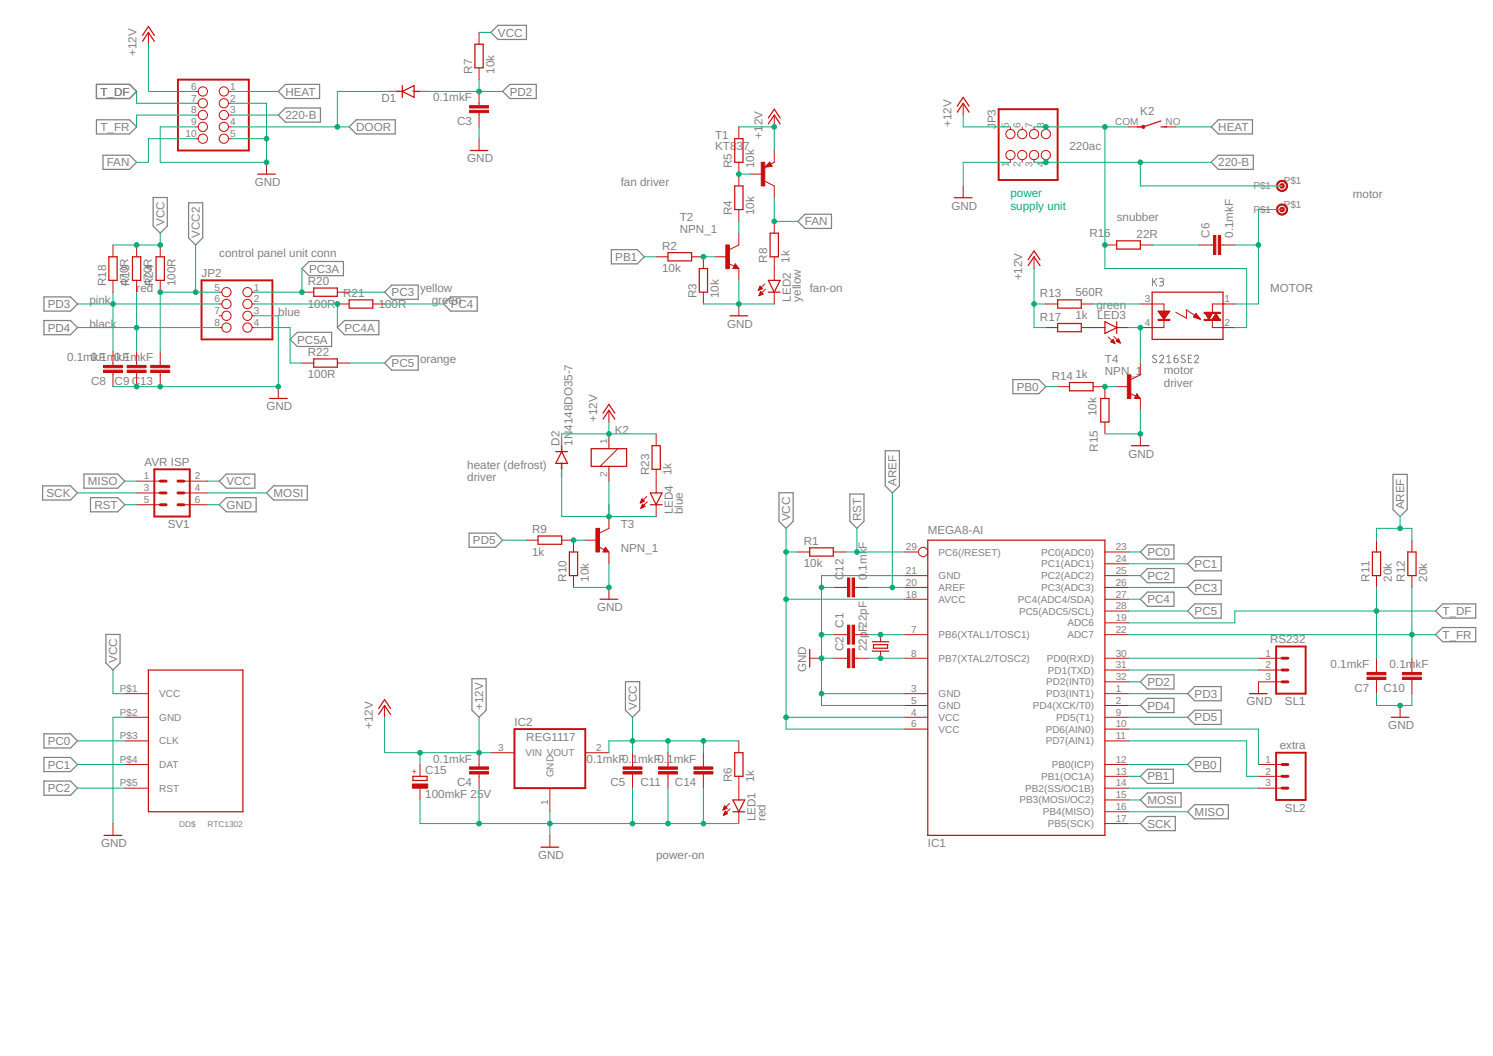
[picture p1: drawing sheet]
<svg xmlns="http://www.w3.org/2000/svg" width="594mm" height="420mm" viewBox="0 0 594 420" stroke-linecap="round" stroke-linejoin="round" font-family="sans-serif">
<defs><g id="words">
<g font-size="4.6" fill="#808080">
<text x="198.1" y="14.5">VCC</text>
<text x="54.4" y="22.3" transform="rotate(-90 54.4 22.3)">+12V</text>
<text x="187.8" y="29.3" transform="rotate(-90 187.8 29.3)">R7</text>
<text x="196.7" y="29.3" transform="rotate(-90 196.7 29.3)">10k</text>
<text x="40" y="38">T_DF</text>
<text x="113.6" y="38">HEAT</text>
<text x="151.8" y="40.6">D1</text>
<text x="172.3" y="40.4">0.1mkF</text>
<text x="202.8" y="38">PD2</text>
<text x="113.6" y="47.4">220-B</text>
<text x="453.7" y="45.8">K2</text>
<text x="40" y="52.1">T_FR</text>
<text x="141.7" y="52.1">DOOR</text>
<text x="181.9" y="49.8">C3</text>
<text x="303.4" y="49.9" transform="rotate(-90 303.4 49.9)">2V</text>
<text x="378.6" y="50.5" transform="rotate(-90 378.6 50.5)">+12V</text>
<text x="396.2" y="51.4" transform="rotate(-90 396.2 51.4)">J</text>
<text x="396.2" y="49.1" transform="rotate(-90 396.2 49.1)">P3</text>
<text x="484.8" y="52.1">HEAT</text>
<text x="284.6" y="59.9">KT8</text>
<text x="284.6" y="55.2">T1</text>
<text x="293.1" y="59.9">3</text>
<text x="295.7" y="59.9">7</text>
<text x="303.4" y="55.2" transform="rotate(-90 303.4 55.2)">+1</text>
<text x="425.6" y="59.9">220ac</text>
<text x="185.9" y="64.6">GND</text>
<text x="42.5" y="66.2">FAN</text>
<text x="291.2" y="66.9" transform="rotate(-90 291.2 66.9)">R5</text>
<text x="300.1" y="66.9" transform="rotate(-90 300.1 66.9)">10k</text>
<text x="484.8" y="66.2">220-B</text>
<text x="101.3" y="74">GND</text>
<text x="247" y="74">fan driver</text>
<text x="378.6" y="83.4">GND</text>
<text x="538.3" y="78.7">motor</text>
<text x="65.4" y="89.9" transform="rotate(-90 65.4 89.9)">VCC</text>
<text x="270.5" y="88.1">T2</text>
<text x="291.2" y="85.7" transform="rotate(-90 291.2 85.7)">R4</text>
<text x="300.1" y="85.7" transform="rotate(-90 300.1 85.7)">10k</text>
<text x="320.3" y="89.7">FAN</text>
<text x="444.3" y="88.1">snubber</text>
<text x="79.5" y="94.6" transform="rotate(-90 79.5 94.6)">VCC2</text>
<text x="270.5" y="92.8">NPN_1</text>
<text x="433.5" y="94.1">R16</text>
<text x="452.3" y="94.6">22R</text>
<text x="481.2" y="94.6" transform="rotate(-90 481.2 94.6)">C6</text>
<text x="490.6" y="94.6" transform="rotate(-90 490.6 94.6)">0.1mkF</text>
<text x="263.4" y="99.4">R2</text>
<text x="87.2" y="102.2">control panel unit conn</text>
<text x="244.8" y="103.8">PB1</text>
<text x="305.3" y="104.5" transform="rotate(-90 305.3 104.5)">R8</text>
<text x="314.2" y="104.5" transform="rotate(-90 314.2 104.5)">1k</text>
<text x="42.2" y="113.9" transform="rotate(-90 42.2 113.9)">R18</text>
<text x="51.1" y="113.9" transform="rotate(-90 51.1 113.9)">470R</text>
<text x="51.6" y="113.9" transform="rotate(-90 51.6 113.9)">R19</text>
<text x="60.5" y="113.9" transform="rotate(-90 60.5 113.9)">470R</text>
<text x="61" y="113.9" transform="rotate(-90 61 113.9)">R24</text>
<text x="69.9" y="113.9" transform="rotate(-90 69.9 113.9)">100R</text>
<text x="80.2" y="110.4">JP2</text>
<text x="122.5" y="113.5">R20</text>
<text x="123" y="108.5">PC3A</text>
<text x="263.4" y="108.3">10k</text>
<text x="406.8" y="111.6" transform="rotate(-90 406.8 111.6)">+12V</text>
<text x="54.4" y="116.3">red</text>
<text x="136.6" y="118.2">R21</text>
<text x="155.8" y="117.9">PC3</text>
<text x="167.1" y="116.3">yellow</text>
<text x="277.1" y="118.6" transform="rotate(-90 277.1 118.6)">R3</text>
<text x="286" y="118.6" transform="rotate(-90 286 118.6)">10k</text>
<text x="322.2" y="116.3">fan-on</text>
<text x="413.8" y="118.2">R13</text>
<text x="427.9" y="117.7">560R</text>
<text x="505.4" y="116.3">MOTOR</text>
<text x="19" y="122.6">PD3</text>
<text x="35.6" y="121">pink</text>
<text x="110.7" y="125.7">blue</text>
<text x="122.5" y="122.4">100R</text>
<text x="150.7" y="122.4">100R</text>
<text x="171.8" y="121">green</text>
<text x="179.3" y="122.6">PC4</text>
<text x="314.7" y="120" transform="rotate(-90 314.7 120)">LED2</text>
<text x="318.7" y="120" transform="rotate(-90 318.7 120)">yellow</text>
<text x="436.3" y="123.1">green</text>
<text x="19" y="132">PD4</text>
<text x="35.6" y="130.4">black</text>
<text x="137.1" y="132">PC4A</text>
<text x="289.3" y="130.4">GND</text>
<text x="413.8" y="127.6">R17</text>
<text x="427.9" y="127.1">1k</text>
<text x="436.5" y="127.1">LED3</text>
<text x="118.3" y="136.7">PC5A</text>
<text x="26.7" y="143.7">0.1m0k.F</text>
<text x="39.9" y="143.7">1m0k.F</text>
<text x="49.3" y="143.7">1mkF</text>
<text x="122.5" y="141.7">R22</text>
<text x="155.8" y="146.1">PC5</text>
<text x="167.1" y="144.4">orange</text>
<text x="439.6" y="149.1">NPN</text>
<text x="439.6" y="144.4">T4</text>
<text x="449.4" y="149.1">_1</text>
<text x="463.1" y="148.9">motor</text>
<text x="36.2" y="153.1">C8</text>
<text x="45.6" y="153.1">C9 C</text>
<text x="55.8" y="153.1">13</text>
<text x="122.5" y="150.6">100R</text>
<text x="404.6" y="155.5">PB0</text>
<text x="418.5" y="151.1">R14</text>
<text x="427.9" y="150.6">1k</text>
<text x="463.1" y="153.8">driver</text>
<text x="106" y="163.2">GND</text>
<text x="237.6" y="167.9" transform="rotate(-90 237.6 167.9)">+12V</text>
<text x="436.4" y="165.6" transform="rotate(-90 436.4 165.6)">10k</text>
<text x="227.8" y="171.4" transform="rotate(-90 227.8 171.4)">4148DO35-7</text>
<text x="244.7" y="172.6">K2</text>
<text x="222.6" y="177.3" transform="rotate(-90 222.6 177.3)">D2</text>
<text x="227.8" y="177.3" transform="rotate(-90 227.8 177.3)">1N</text>
<text x="436.9" y="179.7" transform="rotate(-90 436.9 179.7)">R15</text>
<text x="57.5" y="185.3">AVR ISP</text>
<text x="449" y="182">GND</text>
<text x="185.9" y="186.5">heater (defrost)</text>
<text x="185.9" y="191.4">driver</text>
<text x="258.3" y="189.1" transform="rotate(-90 258.3 189.1)">R23</text>
<text x="267.2" y="189.1" transform="rotate(-90 267.2 189.1)">1k</text>
<text x="18.5" y="197.8">SCK</text>
<text x="35" y="193.1">MISO</text>
<text x="90.1" y="193.1">VCC</text>
<text x="108.9" y="197.8">MOSI</text>
<text x="356.7" y="193.3" transform="rotate(-90 356.7 193.3)">AREF</text>
<text x="37.6" y="202.5">RST</text>
<text x="90.1" y="202.5">GND</text>
<text x="558.8" y="202.7" transform="rotate(-90 558.8 202.7)">AREF</text>
<text x="267.7" y="204.6" transform="rotate(-90 267.7 204.6)">LED4</text>
<text x="271.7" y="204.6" transform="rotate(-90 271.7 204.6)">blue</text>
<text x="314.4" y="207.4" transform="rotate(-90 314.4 207.4)">VCC</text>
<text x="342.6" y="207.4" transform="rotate(-90 342.6 207.4)">RST</text>
<text x="66.7" y="210.2">SV1</text>
<text x="211.8" y="212.1">R9</text>
<text x="247" y="210.2">T3</text>
<text x="369.2" y="212.6">MEGA8-AI</text>
<text x="188.2" y="216.6">PD5</text>
<text x="211.8" y="221">1k</text>
<text x="247" y="219.6">NPN_1</text>
<text x="319.8" y="216.8">R1</text>
<text x="345" y="218.3" transform="rotate(-90 345 218.3)">F</text>
<text x="456.6" y="221.3">PC0</text>
<text x="319.8" y="225.7">10k</text>
<text x="475.4" y="226">PC1</text>
<text x="225.4" y="231.4" transform="rotate(-90 225.4 231.4)">R10</text>
<text x="234.3" y="231.4" transform="rotate(-90 234.3 231.4)">10k</text>
<text x="335.6" y="230.9" transform="rotate(-90 335.6 230.9)">C12</text>
<text x="345" y="230.9" transform="rotate(-90 345 230.9)">0</text>
<text x="345" y="228.3" transform="rotate(-90 345 228.3)">.1mk</text>
<text x="456.6" y="230.7">PC2</text>
<text x="544.9" y="231.4" transform="rotate(-90 544.9 231.4)">R11</text>
<text x="553.8" y="231.4" transform="rotate(-90 553.8 231.4)">20k</text>
<text x="559" y="231.4" transform="rotate(-90 559 231.4)">R12</text>
<text x="567.9" y="231.4" transform="rotate(-90 567.9 231.4)">20k</text>
<text x="475.4" y="235.4">PC3</text>
<text x="237.6" y="243.1">GND</text>
<text x="456.6" y="240.1">PC4</text>
<text x="475.4" y="244.8">PC5</text>
<text x="574" y="244.8">T_DF</text>
<text x="335.6" y="249.7" transform="rotate(-90 335.6 249.7)">C1</text>
<text x="345" y="251.4" transform="rotate(-90 345 251.4)">F22pF</text>
<text x="505.3" y="255.8">RS232</text>
<text x="574" y="254.2">T_FR</text>
<text x="46.6" y="263.8" transform="rotate(-90 46.6 263.8)">VCC</text>
<text x="335.6" y="259.1" transform="rotate(-90 335.6 259.1)">C2</text>
<text x="345" y="259.1" transform="rotate(-90 345 259.1)">22p</text>
<text x="320.8" y="267.5" transform="rotate(-90 320.8 267.5)">GND</text>
<text x="529.4" y="265.9">0.1mkF</text>
<text x="552.9" y="265.9">0.1mkF</text>
<text x="456.6" y="272.9">PD2</text>
<text x="539" y="275.3">C7</text>
<text x="550.5" y="275.3">C10</text>
<text x="475.4" y="277.6">PD3</text>
<text x="496" y="280.7">GND</text>
<text x="511.3" y="280.7">SL1</text>
<text x="192.3" y="282.6" transform="rotate(-90 192.3 282.6)">+12V</text>
<text x="253.3" y="282.6" transform="rotate(-90 253.3 282.6)">VCC</text>
<text x="456.6" y="282.3">PD4</text>
<text x="475.4" y="287">PD5</text>
<text x="148.3" y="290.1" transform="rotate(-90 148.3 290.1)">+12V</text>
<text x="204.7" y="288.9">IC2</text>
<text x="552.4" y="290.1">GND</text>
<text x="19" y="296.4">PC0</text>
<text x="209.4" y="294.8">REG1117</text>
<text x="509.2" y="298.1">extra</text>
<text x="19" y="305.8">PC1</text>
<text x="172.3" y="303.5">0.1mkF</text>
<text x="233.4" y="303.5">0.1mkF0.1mkF0.1mkF</text>
<text x="475.4" y="305.8">PB0</text>
<text x="169.2" y="308">C15</text>
<text x="291.2" y="311.2" transform="rotate(-90 291.2 311.2)">R6</text>
<text x="300.1" y="311.2" transform="rotate(-90 300.1 311.2)">1k</text>
<text x="456.6" y="310.5">PB1</text>
<text x="19" y="315.2">PC2</text>
<text x="169.2" y="317.4">100mkF 25V</text>
<text x="181.9" y="312.9">C4</text>
<text x="243" y="312.9">C5</text>
<text x="254.8" y="312.9">C11</text>
<text x="268.6" y="312.9">C14</text>
<text x="456.6" y="319.9">MOSI</text>
<text x="511.3" y="323">SL2</text>
<text x="300.6" y="326.7" transform="rotate(-90 300.6 326.7)">LED1</text>
<text x="304.6" y="326.7" transform="rotate(-90 304.6 326.7)">red</text>
<text x="456.6" y="329.3">SCK</text>
<text x="475.4" y="324.6">MISO</text>
<text x="40.3" y="337.1">GND</text>
<text x="214.1" y="341.8">GND</text>
<text x="261.1" y="341.8">power-on</text>
<text x="369.2" y="337.1">IC1</text>
</g>
<g font-size="4.6" fill="#0dab76">
<text x="402.1" y="78.4">power</text>
<text x="402.1" y="83.4">supply unit</text>
</g>
<g font-size="4" fill="#808080">
<text x="76" y="35.7">6</text>
<text x="91.6" y="35.7">1</text>
<text x="76" y="40.4">7</text>
<text x="91.6" y="40.4">2</text>
<text x="76" y="45.1">8</text>
<text x="91.6" y="45.1">3</text>
<text x="76" y="49.8">9</text>
<text x="91.6" y="49.8">4</text>
<text x="401.4" y="50.9" transform="rotate(-90 401.4 50.9)">5</text>
<text x="406.1" y="50.9" transform="rotate(-90 406.1 50.9)">6</text>
<text x="410.8" y="50.9" transform="rotate(-90 410.8 50.9)">7</text>
<text x="415.5" y="50.9" transform="rotate(-90 415.5 50.9)">8</text>
<text x="443.8" y="49.8">COM</text>
<text x="463.8" y="49.8">NO</text>
<text x="73.8" y="54.5">10</text>
<text x="91.6" y="54.5">5</text>
<text x="401.4" y="66.4" transform="rotate(-90 401.4 66.4)">1</text>
<text x="406.1" y="66.4" transform="rotate(-90 406.1 66.4)">2</text>
<text x="410.8" y="66.4" transform="rotate(-90 410.8 66.4)">3</text>
<text x="415.5" y="66.4" transform="rotate(-90 415.5 66.4)">4</text>
<text x="498.7" y="75.4">P$1</text>
<text x="510.8" y="73.3">P$1</text>
<text x="510.8" y="82.7">P$1</text>
<text x="498.7" y="84.8">P</text>
<text x="501.4" y="84.8">$1</text>
<text x="85.4" y="115.6">5</text>
<text x="101" y="115.6">1</text>
<text x="85.4" y="120.3">6</text>
<text x="85.4" y="125">7</text>
<text x="101" y="120.3">2</text>
<text x="101" y="125">3</text>
<text x="455.6" y="120.3">3</text>
<text x="487.3" y="120.3">1</text>
<text x="85.4" y="129.7">8</text>
<text x="101" y="129.7">4</text>
<text x="455.6" y="129.7">4</text>
<text x="487.3" y="129.7">2</text>
<text x="241.6" y="176.7" transform="rotate(-90 241.6 176.7)">1</text>
<text x="57.2" y="190.8">1</text>
<text x="77.5" y="190.8">2</text>
<text x="241.6" y="189.6" transform="rotate(-90 241.6 189.6)">2</text>
<text x="57.2" y="195.5">3</text>
<text x="77.5" y="195.5">4</text>
<text x="57.2" y="200.2">5</text>
<text x="77.5" y="200.2">6</text>
<text x="360.4" y="219">29</text>
<text x="373.5" y="221">PC6(/RESET)</text>
<text x="414.3" y="221">PC0(ADC0)</text>
<text x="444" y="219">23</text>
<text x="414.3" y="225.7">PC1(ADC1)</text>
<text x="444" y="223.7">24</text>
<text x="360.4" y="228.4">21</text>
<text x="360.4" y="233.1">20</text>
<text x="373.5" y="230.4">GND</text>
<text x="414.3" y="230.4">PC2(ADC2)</text>
<text x="444" y="233.1">26</text>
<text x="444" y="228.4">25</text>
<text x="360.4" y="237.8">18</text>
<text x="373.5" y="235.1">AREF</text>
<text x="373.5" y="239.8">AVCC</text>
<text x="405" y="239.8">PC4(ADC4/SDA)</text>
<text x="414.3" y="235.1">PC3(ADC3)</text>
<text x="444" y="237.8">27</text>
<text x="405.5" y="244.5">PC5(ADC5/SCL)</text>
<text x="444" y="242.5">28</text>
<text x="362.6" y="251.9">7</text>
<text x="424.7" y="249.2">ADC6</text>
<text x="444" y="251.9">22</text>
<text x="444" y="247.2">19</text>
<text x="373.5" y="253.9">PB6(XTAL1/TOSC1)</text>
<text x="424.7" y="253.9">ADC7</text>
<text x="362.6" y="261.2">8</text>
<text x="373.5" y="263.3">PB7(XTAL2/TOSC2)</text>
<text x="416.5" y="263.3">PD0(RXD)</text>
<text x="444" y="261.2">30</text>
<text x="503.6" y="261.2">1</text>
<text x="417" y="268">PD1(TXD)</text>
<text x="444" y="265.9">31</text>
<text x="503.6" y="265.9">2</text>
<text x="47.7" y="275.3">P$1</text>
<text x="362.6" y="275.3">3</text>
<text x="416.3" y="272.7">PD2(INT0)</text>
<text x="444" y="275.3">1</text>
<text x="444" y="270.6">32</text>
<text x="503.6" y="270.6">3</text>
<text x="63.4" y="277.4">VCC</text>
<text x="362.6" y="280">5</text>
<text x="373.5" y="277.4">GND</text>
<text x="416.3" y="277.4">PD3(INT1)</text>
<text x="444" y="280">2</text>
<text x="47.7" y="284.7">P$2</text>
<text x="63.4" y="286.8">GND</text>
<text x="362.6" y="284.7">4</text>
<text x="373.5" y="282.1">GND</text>
<text x="373.5" y="286.8">VCC</text>
<text x="411" y="282.1">PD4(XCK/T0)</text>
<text x="420.3" y="286.8">PD5(T1)</text>
<text x="444" y="284.7">9</text>
<text x="362.6" y="289.4">6</text>
<text x="373.5" y="291.5">VCC</text>
<text x="416.1" y="291.5">PD6(AIN0)</text>
<text x="444" y="289.4">10</text>
<text x="47.7" y="294.1">P$3</text>
<text x="63.4" y="296.2">CLK</text>
<text x="198.2" y="298.8">3</text>
<text x="237.2" y="298.8">2</text>
<text x="416.1" y="296.2">PD7(AIN1)</text>
<text x="444" y="294.1">11</text>
<text x="47.7" y="303.5">P$4</text>
<text x="63.4" y="305.6">DAT</text>
<text x="209" y="300.9">VIN VOUT</text>
<text x="418.5" y="305.6">PB0(ICP)</text>
<text x="444" y="303.5">12</text>
<text x="503.6" y="303.5">1</text>
<text x="220.2" y="309.3" transform="rotate(-90 220.2 309.3)">GND</text>
<text x="414.3" y="310.3">PB1(OC1A)</text>
<text x="444" y="308.2">13</text>
<text x="503.6" y="308.2">2</text>
<text x="47.7" y="312.9">P$5</text>
<text x="63.4" y="315">RST</text>
<text x="407.9" y="315">PB2(SS/OC1B)</text>
<text x="444" y="317.6">15</text>
<text x="444" y="312.9">14</text>
<text x="503.6" y="312.9">3</text>
<text x="218.2" y="320.1" transform="rotate(-90 218.2 320.1)">1</text>
<text x="405.7" y="319.7">PB3(MOSI/OC2)</text>
<text x="444" y="322.3">16</text>
<text x="415" y="324.4">PB4(MISO)</text>
<text x="417" y="329.1">PB5(SCK)</text>
<text x="444" y="327">17</text>
</g>
<text font-size="3.3" fill="#c90d0c" x="166" y="308.1" transform="rotate(-90 166 308.1)">+</text>
<g font-size="3.3" fill="#808080">
<text x="71.2" y="328.9">DD$</text>
<text x="82.6" y="328.9">RTC1302</text>
</g>
<g font-size="1.1" fill="#ffba08">
<text x="154.6" y="36.8">SpiceOrder</text>
<text x="160.3" y="36.8">2</text>
<text x="164" y="36.8">SpiceOrder 1</text>
<text x="223.9" y="184.2" transform="rotate(-90 223.9 184.2)">1</text>
<text x="223.9" y="180.4" transform="rotate(-90 223.9 180.4)">SpiceOrder 2</text>
<text x="223.9" y="189.8" transform="rotate(-90 223.9 189.8)">SpiceOrder</text>
</g>
</g></defs>
<g fill="none" stroke="#808080" stroke-width=".4">
<path d="M458.6 110.8v3M459.3 111.9l.9 1.9M460.2 110.8l-1.6 1.8M461.3 110.8h1a.67 .67 0 0 1 .7 .6 .67 .67 0 0 1-.7 .7h-.6M462.2 112.1a.84 .84 0 0 1 .8 .8 .84 .84 0 0 1-.8 .9h-.9M460.1 141.5a.75 .75 0 0 0-1.2-.1 .75 .75 0 0 0 .1 1.2l.9 .4a.82 .82 0 0 1-.1 1.3 .82 .82 0 0 1-1.2-.4M461.4 142a.83 .83 0 0 1 1.1-.7 .83 .83 0 0 1 .3 1.3l-1.4 1.7h1.6M464.3 144.3h1.6M464.3 142l.8-.7v3M467.2 142.6h1a.83 .83 0 0 1 .6 1 .83 .83 0 0 1-.8 .7 .83 .83 0 0 1-.8-.8zM468.5 141.3l-1.1 .5-.2 .8M471.5 141.5a.76 .76 0 0 0-1.2-.1 .76 .76 0 0 0 .1 1.2l.9 .4a.82 .82 0 0 1-.1 1.3 .82 .82 0 0 1-1.2-.4"/>
<path d="M472.9 142.6h1M474.2 141.3h-1.3v3h1.3M475.3 142a.82 .82 0 0 1 1.1-.7 .82 .82 0 0 1 .3 1.3l-1.4 1.7h1.6"/>
</g>
<g fill="none" stroke="#808080" stroke-width=".49">
<path d="M195.3 12.9l2.8-2.8h11.4v5.6h-11.4zM38.4 33.6h13.1l2.9 2.8-2.9 2.8h-13.1zM113.6 33.6h13.6v5.6h-13.6l-2.9-2.8zM200 36.4l2.8-2.8h10.6v5.6h-10.6zM38.4 47.7h13.1l2.9 2.8-2.9 2.8h-13.1zM110.7 45.8l2.9-2.8h13.9v5.6h-13.9zM138.9 50.5l2.9-2.8h15.5v5.6h-15.5zM484.8 47.7h13.6v5.6h-13.6l-2.9-2.8zM41 61.8h10.5l2.9 2.8-2.9 2.8h-10.5zM60.9 78.6h5.7v11.3l-2.8 2.9-2.9-2.9zM484.8 61.8h13.9v5.6h-13.9l-2.9-2.8zM75 80.7h5.7v13.9l-2.8 2.9-2.9-2.9z"/>
<path d="M243.3 99.3h10.3l2.8 2.9-2.8 2.8h-10.3zM320.3 85.2h10.6v5.7h-10.6l-2.8-2.8zM17.5 118.1h10.5l2.9 2.8-2.9 2.9h-10.5zM120.1 106.8l2.9-2.8h13.7v5.7h-13.7zM153 116.2l2.9-2.8h10.5v5.7h-10.5zM179.3 118.1h10.6v5.7h-10.6l-2.8-2.9zM17.5 127.5h10.5l2.9 2.8-2.9 2.9h-10.5zM115.4 135l2.9-2.8h13.7v5.7h-13.7zM134.2 130.3l2.9-2.8h13.6v5.7h-13.6zM155.9 141.6h10.5v5.7h-10.5l-2.9-2.9zM403 151h10.3l2.9 2.8-2.9 2.9h-10.3zM352.3 179.3h5.6v14l-2.8 2.8-2.8-2.8z"/>
<path d="M17 193.3h11l2.9 2.8-2.9 2.8h-11zM33.4 188.6h13.4l2.9 2.8-2.9 2.8h-13.4zM36 198h10.8l2.9 2.8-2.9 2.8h-10.8zM87.2 191.4l2.9-2.8h11.3v5.6h-11.3zM108.9 193.3h13.4v5.6h-13.4l-2.9-2.8zM310 196h5.6v11.4l-2.8 2.8-2.8-2.8zM338.2 196.6h5.6v10.8l-2.8 2.8-2.8-2.8zM554.3 188.7h5.6v14l-2.8 2.8-2.8-2.8zM87.2 200.8l2.9-2.8h11.8v5.6h-11.8zM186.6 212.1h10.6l2.8 2.8-2.8 2.8h-10.6zM453.7 219.6l2.9-2.8h10.5v5.6h-10.5zM453.7 229l2.9-2.8h10.5v5.6h-10.5z"/>
<path d="M456.6 235.6h10.5v5.6h-10.5l-2.9-2.8zM472.5 224.3l2.9-2.8h10.5v5.6h-10.5zM475.4 230.9h10.5v5.6h-10.5l-2.9-2.8zM42.1 252.4h5.7v11.4l-2.8 2.8-2.9-2.8zM475.4 240.3h10.5v5.6h-10.5l-2.9-2.8zM571.2 252.5l2.8-2.8h13.2v5.6h-13.2zM574 240.3h13.2v5.6h-13.2l-2.8-2.8zM187.8 270h5.6v12.6l-2.8 2.8-2.8-2.8zM248.9 271.2h5.6v11.4l-2.8 2.8-2.8-2.8zM453.7 271.3l2.9-2.8h10.5v5.6h-10.5zM472.5 276l2.9-2.8h10.5v5.6h-10.5zM17.5 292h10.5l2.9 2.8-2.9 2.8h-10.5z"/>
<path d="M453.7 280.7l2.9-2.8h10.5v5.6h-10.5zM472.5 285.4l2.9-2.8h10.5v5.6h-10.5zM17.5 301.4h10.5l2.9 2.8-2.9 2.8h-10.5zM17.5 310.8h10.5l2.9 2.8-2.9 2.8h-10.5zM453.7 308.9l2.9-2.8h10.3v5.6h-10.3zM453.7 318.3l2.9-2.8h13.4v5.6h-13.4zM472.5 304.2l2.9-2.8h10.3v5.6h-10.3zM453.7 327.7l2.9-2.8h11.1v5.6h-11.1zM472.5 323l2.9-2.8h13.4v5.6h-13.4z"/>
</g>
<path d="M70.8 31.7h28.2v28.2h-28.2zM397.4 43.4h23.5v28.2h-23.5zM80.2 111.5h28.2v23.5h-28.2zM61.4 186.7h14.1v18.8h-14.1zM507.8 257.2h11.7v18.8h-11.7zM204.7 290.1h28.2v23.5h-28.2zM507.8 299.5h11.7v18.8h-11.7z" fill="none" stroke="#c90d0c" stroke-width=".76"/>
<g fill="none" stroke="#c90d0c" stroke-width=".4">
<path d="M59.1 12.9v4.7M190.6 12.9v4.7M77.9 36.4h1M90.9 36.4h1M190.6 27v4.7M190.6 36.4v5.6M77.9 41.1h1M77.9 45.8h1M77.9 50.5h1M77.9 55.2h1M90.9 41.1h1M90.9 45.8h1"/>
<path d="M90.9 50.5h1M90.9 55.2h1M190.6 44.9v5.6M190.6 55.2v4.7M294 50.5v4.7M308.1 59.9v4.7l-1.4 .7M308.1 45.8v4.7M383.3 41.1v4.7M402.1 50.5v1M406.8 50.5v1M411.5 50.5v1M416.2 50.5v1"/>
<path d="M449.1 50.5h4.6M463.1 50.5h4.7M106 64.6v4.7M294 64.6v9.4M298.7 69.3h4.7M304.3 72.1l3.8 1.9v4.7M306.3 64.5l1 1.7-3 .3zM383.3 74v4.7M402.1 63.5v1.1M406.8 63.5v1.1M411.5 63.5v1.1M416.2 63.5v1.1"/>
<path d="M45 97.5v4.7M54.4 97.5v4.7M63.8 97.5v4.7M294 92.8v4.7l-3.8 1.8M294 83.4v4.7M308.1 88.1v4.7M439.7 97.5h4.7M453.7 97.5h4.7M477.2 97.5h5.7M485.7 97.5h5.6M45 111.5v4.7M54.4 111.5v4.7"/>
<path d="M63.8 111.5v4.7M87.2 116.2h1.1M100.3 116.2h1M120.1 116.2h4.7M134.2 116.2h4.7M261.1 102.2h4.7M275.2 102.2h4.7v4.6M279.9 116.2v4.7M284.6 102.2h4.7M289.9 104.8l2.2 1.1M292.6 105l1.4 1.8h-2.4zM294 106.8v4.7"/>
<path d="M301.8 115.4h.2M301.9 115.2h.7M302 114.9h1.2M302.1 117.4h.4M302.1 114.7h1.1M302.2 117.2h.9M302.2 114.4h.8M302.3 116.9h1.3M302.3 114.2h.4M302.4 116.7h.9M302.4 113.9h.1M302.5 113.9l-.8 1.6"/>
<path d="M302.5 113.9l.9 1-1.7 .6M302.5 116.4h.6M302.6 116.2h.3M303.6 117l-.9-1-.7 1.7M303.6 117l-1.6 .7M304.3 113l-2.6 2.5M304.6 115.1l-2.6 2.6M308.1 102.2v9.3M308.1 116.2v4.7M411.5 102.2v4.6M45 139.7v5.7M54.4 139.7v5.7"/>
<path d="M63.8 139.7v5.7M87.2 120.9h1.1M87.2 125.6h1.1M87.2 130.3h1.1M100.3 120.9h1M100.3 125.6h1M100.3 130.3h1M134.2 120.9h4.7M148.3 120.9h4.7M294 120.9v4.7M416.2 120.9h4.7M416.2 130.3h4.7"/>
<path d="M430.3 120.9h4.7M430.3 130.3h9.4M441 134.1l2.6 2.6M442 136h1.3M442.3 135.7h.9M442.5 136.2h.9M442.5 135.4h.6M442.8 135.2h.2M442.9 135l.7 1.7-1.6-.7zM443.1 136.4h.4M443.2 133.9l2.5 2.6M444.2 135.7h1.2"/>
<path d="M444.4 130.3h4.7M444.4 135.4h.9M444.6 136h.9M444.7 135.2h.5M444.9 135h.2M445.1 134.8l.6 1.7-1.6-.7zM445.2 136.2h.4M445.7 136.4h.1M453.7 120.9h9.4v9.4h-9.4M460.8 123.8h4.7l-2.4 3.3zM460.9 124h4.5M461.1 124.2h4.1"/>
<path d="M461.3 124.4h3.7M461.5 124.7h3.3M461.6 124.9h3.1M461.8 125.2h2.7M462 125.4h2.3M462.2 125.7h1.9M462.3 125.9h1.7M462.5 126.2h1.3M462.7 126.4h.9M462.9 126.7h.5M463.1 126.9h.1M467.8 124.2l4.3 2.4v-3.3l3.5 2.3"/>
<path d="M475 125.9h1.8M475.1 126.2h1.9M475.2 125.7h1.4M475.3 125.4h1.1M475.5 125.2h.7M475.7 124.9h.3M475.8 124.7l1.9 2.4-2.8-1zM475.8 126.4h1.4M476.6 126.7h.8M477.4 126.9h.2M479.6 124.7h2.8l-1.4 2.4zM479.7 124.9h2.6"/>
<path d="M479.9 125.2h2.2M480 125.4h2M480.2 125.7h1.6M480.3 125.9h1.4M480.5 126.2h1M480.6 126.4h.8M480.8 126.7h.4M480.9 126.9h.2M482.4 127.5v2.8h8.9M482.5 126.9h2.7M482.6 126.7h2.4M482.8 126.4h2.1"/>
<path d="M482.9 126.2h1.8M483.1 125.9h1.4M483.2 125.7h1.2M483.4 125.4h.9M483.5 125.2h.6M483.7 124.9h.3M483.8 124.7l1.4 2.4h-2.8zM491.3 120.9h-8.9v3.3M45 148.2v5.6M54.4 148.2v5.6M63.8 148.2v5.6M110.7 153.8v4.7"/>
<path d="M120.1 144.4h4.7M134.2 144.4h4.7M420.9 153.8h4.7M435 153.8h4.7v4.7M444.4 153.8h4.7M449.6 156.5l2.3 1.1M452.3 156.7l1.4 1.8h-2.3zM453.7 144.4v4.7l-3.7 1.9M453.7 158.5v4.7M242.3 163.2v4.7M242.3 172.6v5.9M245.8 178.5l-7 7"/>
<path d="M261.1 172.6v4.7M439.7 167.9v4.7M453.7 172.6v4.7M54.4 191.4h9.4M54.4 196.1h9.4M73.2 191.4h9.3M73.2 196.1h9.3M242.3 185.5v5.9M254.8 200h.3M254.9 199.7h.8M255 199.5h1.2M255.1 199.2h1.1"/>
<path d="M255.2 199h.8M255.4 198.7h.3M255.5 198.5l-.7 1.6M255.5 198.5l.9 .9-1.6 .7M255.5 198.5h.1M257.3 197.5l-2.5 2.6M257.6 199.6l-2.6 2.6M261.1 186.7v9.4M54.4 200.8h9.4M73.2 200.8h9.3M209.4 214.9h4.7M223.5 214.9h4.7v4.7"/>
<path d="M232.9 214.9h4.7M238.2 217.6l2.3 1.1M240.9 217.7l1.4 1.9h-2.4zM242.3 205.5v4.7l-3.8 1.9M242.3 219.6v4.7M255.1 202h.5M255.2 201.7h.9M255.3 201.5h1.3M255.4 201.2h.9M255.5 201h.6M255.6 200.7h.2M255.7 200.6l.9 .9-1.6 .7z"/>
<path d="M261.1 200.8v4.7M317.5 219.6h4.7M331.6 219.6h4.7M359.8 219.6h5.7M439.7 219.6h9.4M547.7 214.9v4.7M561.8 214.9v4.7M228.2 229v4.7M242.3 233.7v4.7M331.6 233.7h5.6M340 233.7h5.7M359.8 229h9.4"/>
<path d="M359.8 233.7h9.4M359.8 238.4h9.4M439.7 229h9.4M439.7 233.7h9.4M439.7 238.4h9.4M439.7 224.3h9.4M547.7 229v4.7M561.8 229v4.7M331.6 252.5h5.6M340 252.5h5.7M350.4 252.5v2.8M350.4 259.1v2.8"/>
<path d="M359.8 252.5h9.4M439.7 252.5h9.4M439.7 247.8h9.4M439.7 243.1h9.4M49.7 276h9.4M322.2 261.9h4.7M331.6 261.9h5.6M340 261.9h5.7M359.8 261.9h9.4M359.8 276h9.4M439.7 261.9h9.4M439.7 276h9.4"/>
<path d="M439.7 271.3h9.4M439.7 266.6h9.4M500.7 261.9h9.4M500.7 266.6h9.4M510.1 271.3h-9.4v4.7M547.7 261.9v5.6M547.7 270.4v5.6M561.8 261.9v5.6M561.8 270.4v5.6M49.7 285.4h9.4M49.7 294.8h9.4M153 280.7v4.7"/>
<path d="M190.6 299.5v5.6M195.3 299.5h9.4M232.9 299.5h9.4M251.7 299.5v5.6M265.8 299.5v5.6M279.9 299.5v5.6M294 294.8v4.7M359.8 280.7h9.4M359.8 285.4h9.4M359.8 290.1h9.4M439.7 280.7h9.4M439.7 285.4h9.4"/>
<path d="M439.7 290.1h9.4M439.7 294.8h9.4M557.1 280.7v4.7M49.7 313.6h9.4M49.7 304.2h9.4M167.1 304.2v4.7M167.1 313.6v4.7M190.6 308v5.6M218.8 313.6v9.4M251.7 308v5.6M265.8 308v5.6M279.9 308v5.6"/>
<path d="M290.2 319.7l-2.5 2.6M294 308.9v9.4M439.7 318.3h9.4M439.7 313.6h9.4M439.7 308.9h9.4M439.7 304.2h9.4M500.7 313.6h9.4M500.7 308.9h9.4M500.7 304.2h9.4M45 327.7v4.7M218.8 332.4v4.7M287.7 322.1h.4"/>
<path d="M287.8 321.8h.9M287.9 324.3h.2M288 321.6h1.3M288 324.1h.6M288.1 321.3h.9M288.1 323.8h1.1M288.2 321.1h.6M288.2 323.6h1.2M288.3 320.8h.2M288.3 323.3h.9M288.4 323.1h.5M288.5 322.8h.1"/>
<path d="M288.6 322.7l.9 1-1.6 .7zM289.3 321.6l-.9-1-.7 1.7M289.3 321.6l-1.6 .7M290.5 321.8l-2.6 2.6M294 323v4.7M439.7 327.7h9.4M439.7 323h9.4"/>
<circle cx="80.7" cy="36.4" r="1.84"/>
<circle cx="89.1" cy="36.4" r="1.84"/>
<circle cx="80.7" cy="50.5" r="1.84"/>
<circle cx="80.7" cy="45.8" r="1.84"/>
<circle cx="80.7" cy="41.1" r="1.84"/>
<circle cx="80.7" cy="55.2" r="1.84"/>
<circle cx="89.1" cy="50.5" r="1.84"/>
<circle cx="89.1" cy="41.1" r="1.84"/>
<circle cx="89.1" cy="55.2" r="1.84"/>
<circle cx="89.1" cy="45.8" r="1.84"/>
<circle cx="402.1" cy="53.3" r="1.84"/>
<circle cx="406.8" cy="53.3" r="1.84"/>
<circle cx="411.5" cy="53.3" r="1.84"/>
<circle cx="416.2" cy="53.3" r="1.84"/>
<circle cx="402.1" cy="61.7" r="1.84"/>
<circle cx="406.8" cy="61.7" r="1.84"/>
<circle cx="411.5" cy="61.7" r="1.84"/>
<circle cx="416.2" cy="61.7" r="1.84"/>
<circle cx="90.1" cy="116.2" r="1.84"/>
<circle cx="98.5" cy="116.2" r="1.84"/>
<circle cx="90.1" cy="120.9" r="1.84"/>
<circle cx="90.1" cy="130.3" r="1.84"/>
<circle cx="90.1" cy="125.6" r="1.84"/>
<circle cx="98.5" cy="120.9" r="1.84"/>
<circle cx="98.5" cy="130.3" r="1.84"/>
<circle cx="98.5" cy="125.6" r="1.84"/>
<circle cx="367.3" cy="219.6" r="1.84"/>
</g>
<g fill="none" stroke="#c90d0c" stroke-width=".49">
<path d="M56.7 16.4l2.4-3.5 2.3 3.5M56.7 14.1l2.4-3.6 2.3 3.6M189 17.6h3.3v9.4h-3.3zM157.7 36.4h2.4M160.1 36.4l4.7-2.4v4.7zM160.1 34v4.7M164.8 36.4h2.3M187.1 59.9h7M292.4 55.2h3.2v9.4h-3.2zM305.7 49.3l2.4-3.5 2.3 3.5M305.7 46.9l2.4-3.5 2.3 3.5M380.9 44.6l2.4-3.5 2.3 3.5"/>
<path d="M380.9 42.2l2.4-3.5 2.3 3.5M462 48.1l-7.1 2.4h-2.3M462 50.5h2.3M102.5 69.3h7.1M292.4 74h3.2v9.4h-3.2zM306.2 65.7h-.7l.7-.4 .5 .7-1.9 .2 1.4-1.4 .7 1.2M379.7 78.7h7.1M306.4 92.8h3.3v9.4h-3.3zM444.4 95.8h9.3v3.3h-9.3zM43.3 102.2h3.3v9.3h-3.3zM52.7 102.2h3.3v9.3h-3.3zM62.1 102.2h3.3v9.3h-3.3z"/>
<path d="M124.8 114.6h9.4v3.3h-9.4zM138.9 119.3h9.4v3.3h-9.4zM265.8 100.5h9.4v3.3h-9.4zM278.3 106.8h3.2v9.4h-3.2zM292.6 105.9l.2 .5h-.7l.5-.9 .9 1.1h-1.4M305.7 116.2h4.7M305.7 111.5h4.7l-2.3 4.7zM409.1 105.7l2.4-3.5 2.3 3.5M409.1 103.3l2.4-3.5 2.3 3.5M420.9 119.3h9.4v3.3h-9.4zM458.4 116.2h28.2v18.8h-28.2zM290.5 125.6h7"/>
<path d="M420.9 128.7h9.4v3.3h-9.4zM439.7 128l4.7 2.3-4.7 2.4zM444.4 128v4.7M107.2 158.5h7.1M124.8 142.8h9.4v3.3h-9.4zM425.6 152.2h9.4v3.3h-9.4zM438 158.5h3.3v9.4h-3.3zM452.3 157.6l.3 .5h-.7l.4-1 1 1.2h-1.4M221.1 179.7h4.7M223.5 177.3v2.4M223.5 179.7l2.3 4.7h-4.7zM235.2 178.5h14.1v7h-14.1z"/>
<path d="M239.9 166.8l2.4-3.6 2.3 3.6M239.9 164.4l2.4-3.5 2.3 3.5M259.5 177.3h3.2v9.4h-3.2zM450.2 177.3h7.1M223.5 184.4v2.3M258.7 196.1h4.7l-2.3 4.7zM214.1 213.3h9.4v3.3h-9.4zM226.6 219.6h3.2v9.4h-3.2zM240.9 218.7l.2 .5h-.7l.5-1 .9 1.2h-1.4M258.7 200.8h4.7M322.2 218h9.4v3.3h-9.4zM369.2 214.9h70.5v117.5h-70.5z"/>
<path d="M546.1 219.6h3.3v9.4h-3.3zM560.2 219.6h3.3v9.4h-3.3zM238.8 238.4h7M322.2 258.4v7M347.1 255.3h6.6M347.1 259.1h6.6M347.6 256.5h5.6v1.4h-5.6zM59.1 266.6h37.5v56.4h-37.5zM497.2 276h7.1M150.7 284.2l2.3-3.5 2.4 3.5M150.7 281.9l2.3-3.6 2.4 3.6M292.4 299.5h3.2v9.4h-3.2z"/>
<path d="M553.6 285.4h7M164.3 308.9h5.6v1.6h-5.6zM291.6 318.3h4.7l-2.3 4.7zM41.4 332.4h7.1M215.3 337.1h7M291.6 323h4.7"/>
</g>
<g fill="#c90d0c" stroke="#c90d0c" stroke-width=".4">
<path d="M339.1 258.1h.9v7.6h-.9z"/>
<path d="M337.2 258.1h1v7.6h-1z"/>
<path d="M302.9 64.6h1.4v9.4h-1.4z"/>
<path d="M288.8 97.5h1.4v9.4h-1.4z"/>
<path d="M186.9 42h7.5v1h-7.5z"/>
<path d="M186.9 43.9h7.5v.9h-7.5z"/>
<path d="M339.1 248.8h.9v7.5h-.9z"/>
<path d="M337.2 248.8h1v7.5h-1z"/>
<path d="M186.9 307h7.5v1h-7.5z"/>
<path d="M186.9 305.1h7.5v1h-7.5z"/>
<path d="M247.9 305.1h7.6v1h-7.6z"/>
<path d="M247.9 307h7.6v1h-7.6z"/>
<path d="M237.1 210.2h1.4v9.4h-1.4z"/>
<path d="M460.8 127.1h4.7v.4h-4.7z"/>
<path d="M479.1 124.2h6.6v.5h-6.6z"/>
<path d="M479.1 127.1h6.6v.4h-6.6z"/>
<path d="M448.6 149.1h1.4v9.4h-1.4z"/>
<path d="M484.8 93.7h.9v7.5h-.9z"/>
<path d="M482.9 93.7h.9v7.5h-.9z"/>
<path d="M41.2 145.4h7.5v.9h-7.5z"/>
<path d="M41.2 147.3h7.5v.9h-7.5z"/>
<path d="M50.6 145.4h7.5v.9h-7.5z"/>
<path d="M50.6 147.3h7.5v.9h-7.5z"/>
<path d="M543.9 267.5h7.6v1h-7.6z"/>
<path d="M543.9 269.4h7.6v1h-7.6z"/>
<path d="M558 267.5h7.6v1h-7.6z"/>
<path d="M558 269.4h7.6v1h-7.6z"/>
<path d="M262 305.1h7.6v1h-7.6z"/>
<path d="M262 307h7.6v1h-7.6z"/>
<path d="M339.1 230h.9v7.5h-.9z"/>
<path d="M337.2 230h1v7.5h-1z"/>
<path d="M60 145.4h7.5v.9h-7.5z"/>
<path d="M60 147.3h7.5v.9h-7.5z"/>
<path d="M276.1 305.1h7.6v1h-7.6z"/>
<path d="M276.1 307h7.6v1h-7.6z"/>
<path d="M164.1 311.9h6.1v1.7h-6.1z"/>
</g>
<path d="M63.8 196.1h2.3M63.8 191.4h2.3M70.8 196.1h2.4M70.8 191.4h2.4M63.8 200.8h2.3M70.8 200.8h2.4M510.1 271.3h2.4M510.1 266.6h2.4M510.1 261.9h2.4M510.1 313.6h2.4M510.1 308.9h2.4M510.1 304.2h2.4" fill="none" stroke="#c90d0c" stroke-width="1.1"/>
<g fill="#c90d0c" stroke="#c90d0c" stroke-width=".4">
<path d="M508.6 72.3a2.23 2.23 0 0 1 3.5 .6 2.23 2.23 0 0 1-1.4 3.2 2.23 2.23 0 0 1-2.8-2.1h.5a1.76 1.76 0 0 1 2.6-1.5 1.76 1.76 0 0 1 .2 3 1.76 1.76 0 0 1-2.8-1.2v-.3h-.5v-.5z" fill-rule="evenodd"/>
<path d="M509.4 73.4a.91 .91 0 0 1 1.5 .1 .91 .91 0 0 1-.5 1.3 .91 .91 0 0 1-1.2-.8h.5a.43 .43 0 0 1 .6-.5 .43 .43 0 0 1 .1 .7 .43 .43 0 0 1-.7-.1l-.5-.1z" fill-rule="evenodd"/>
<path d="M508.6 81.7a2.23 2.23 0 0 1 3.5 .6 2.23 2.23 0 0 1-1.4 3.2 2.23 2.23 0 0 1-2.8-2.1h.5a1.76 1.76 0 0 1 2.6-1.5 1.76 1.76 0 0 1 .2 3 1.76 1.76 0 0 1-2.8-1.2v-.3h-.5v-.5z" fill-rule="evenodd"/>
<path d="M509.4 82.8a.91 .91 0 0 1 1.5 .1 .91 .91 0 0 1-.5 1.3 .91 .91 0 0 1-1.2-.8h.5a.43 .43 0 0 1 .6-.5 .43 .43 0 0 1 .1 .7 .43 .43 0 0 1-.7-.1l-.5-.1z" fill-rule="evenodd"/>
<circle cx="454.9" cy="50.5" r=".62"/>
</g>
<g fill="none" stroke="#0dab76" stroke-width=".4">
<path d="M59.1 17.6v18.8h18.8M190.6 12.9h4.7M54.4 36.4v4.7h23.5M91.9 36.4h18.8M157.7 36.4h-23.5v14.1M167.1 36.4h32.9M190.6 31.7v4.7M77.9 55.2h-18.8v9.4h-4.7M77.9 45.8h-23.5v4.7M91.9 41.1h14.1v23.5h-42.2v-14.1h14.1M91.9 55.2h14.1M91.9 50.5h47"/>
<path d="M91.9 45.8h18.8M190.6 50.5v4.7M294 50.5h14.1v9.4M383.3 45.8v4.7h18.8M411.5 50.5h37.6M439.7 50.5v56.3h56.3v23.5h-4.7M467.8 50.5h14.1M294 69.3h4.7M308.1 78.7v9.4h9.4M402.1 64.6h-18.8v9.4M411.5 64.6h70.4M453.7 64.6v9.4h56.4"/>
<path d="M63.8 92.8v4.7h-18.8M77.9 97.5v18.7M294 88.1v4.7M458.4 97.5h18.8M491.3 97.5h9.4M510.1 83.4h-9.4v37.5h-9.4M45 116.2v23.5M54.4 116.2v23.5M87.2 116.2h-23.4v23.5M120.1 106.8v9.4h-18.8M138.9 116.2h14.1M256.4 102.2h4.7"/>
<path d="M279.9 102.2h4.7M294 111.5v9.4M411.5 106.8v23.5h4.7M30.9 120.9h56.3M30.9 130.3h56.3M101.3 120.9h32.9v9.4M101.3 125.6h9.4v28.2h-65.7M101.3 130.3h14.1v14.1h4.7M153 120.9h23.5M279.9 120.9h28.2M411.5 120.9h4.7M435 120.9h18.7"/>
<path d="M449.1 130.3h4.6v14.1M138.9 144.4h14.1M416.2 153.8h4.7M439.7 153.8h4.7M242.3 167.9v4.7M261.1 172.6h-37.6v4.7M453.7 163.2v9.4h-14M30.9 196.1h23.5M49.7 191.4h4.7M82.5 191.4h4.7M82.5 196.1h23.5M223.5 186.7v18.8h37.6"/>
<path d="M242.3 191.4v14.1M355.1 196.1v37.6M49.7 200.8h4.7M82.5 200.8h4.7M200 214.9h9.4M228.2 214.9h4.7M312.8 210.2v79.9h47M312.8 219.6h4.7M336.3 219.6h23.5M341 210.2v9.4M449.1 219.6h4.6M547.7 214.9v-4.7h14.1v4.7"/>
<path d="M557.1 205.5v4.7M242.3 224.3v9.4h-14.1M312.8 238.4h47M326.9 233.7h4.7M345.7 233.7h14.1M359.8 229h-32.9v51.7h32.9M449.1 229h4.6M449.1 233.7h23.4M449.1 238.4h4.6M449.1 224.3h23.4M547.7 233.7v28.2M561.8 233.7v28.2"/>
<path d="M326.9 252.5h4.7M345.7 252.5h14.1M449.1 252.5h122.1M449.1 243.1h23.4M571.2 243.1h-79.9v4.7h-42.2M45 266.6v9.4h4.7M326.9 276h32.9M326.9 261.9h4.7M345.7 261.9h14.1M449.1 276h23.4M449.1 261.9h51.6M449.1 271.3h4.6"/>
<path d="M449.1 266.6h51.6M547.7 276v4.7h14.1v-4.7M30.9 294.8h18.8M49.7 285.4h-4.7v42.3M153 285.4v14.1h42.3M167.1 299.5v4.7M190.6 285.4v14.1M251.7 285.4v14.1M265.8 294.8v4.7M279.9 294.8v4.7M294 294.8h-51.7v4.7M312.8 285.4h47"/>
<path d="M449.1 280.7h4.6M449.1 285.4h23.4M449.1 294.8h46.9v14.1h4.7M449.1 290.1h51.6v14.1M30.9 304.2h18.8M30.9 313.6h18.8M167.1 318.3v9.4h126.9M190.6 313.6v14.1M251.7 313.6v14.1M265.8 313.6v14.1M279.9 313.6v14.1M449.1 308.9h4.6"/>
<path d="M449.1 304.2h23.4M449.1 318.3h4.6M449.1 313.6h51.6M218.8 323v9.4M449.1 327.7h4.6M449.1 323h23.4"/>
</g>
<g fill="#0dab76" stroke="#0dab76" stroke-width=".4">
<circle cx="106" cy="55.2" r=".93"/>
<circle cx="106" cy="64.6" r=".93"/>
<circle cx="294" cy="120.9" r=".93"/>
<circle cx="326.9" cy="276" r=".93"/>
<circle cx="326.9" cy="261.9" r=".93"/>
<circle cx="326.9" cy="252.5" r=".93"/>
<circle cx="326.9" cy="233.7" r=".93"/>
<circle cx="242.3" cy="233.7" r=".93"/>
<circle cx="453.7" cy="172.6" r=".93"/>
<circle cx="54.4" cy="153.8" r=".93"/>
<circle cx="110.7" cy="153.8" r=".93"/>
<circle cx="63.8" cy="153.8" r=".93"/>
<circle cx="218.8" cy="327.7" r=".93"/>
<circle cx="251.7" cy="327.7" r=".93"/>
<circle cx="265.8" cy="327.7" r=".93"/>
<circle cx="279.9" cy="327.7" r=".93"/>
<circle cx="190.6" cy="327.7" r=".93"/>
<circle cx="557.1" cy="280.7" r=".93"/>
<circle cx="190.6" cy="299.5" r=".93"/>
<circle cx="167.1" cy="299.5" r=".93"/>
<circle cx="308.1" cy="50.5" r=".93"/>
<circle cx="242.3" cy="172.6" r=".93"/>
<circle cx="411.5" cy="120.9" r=".93"/>
<circle cx="251.7" cy="294.8" r=".93"/>
<circle cx="265.8" cy="294.8" r=".93"/>
<circle cx="279.9" cy="294.8" r=".93"/>
<circle cx="312.8" cy="285.4" r=".93"/>
<circle cx="312.8" cy="238.4" r=".93"/>
<circle cx="312.8" cy="219.6" r=".93"/>
<circle cx="54.4" cy="97.5" r=".93"/>
<circle cx="63.8" cy="97.5" r=".93"/>
<circle cx="350.4" cy="261.9" r=".93"/>
<circle cx="341" cy="219.6" r=".93"/>
<circle cx="453.7" cy="64.6" r=".93"/>
<circle cx="416.2" cy="64.6" r=".93"/>
<circle cx="134.2" cy="50.5" r=".93"/>
<circle cx="279.9" cy="102.2" r=".93"/>
<circle cx="294" cy="69.3" r=".93"/>
<circle cx="190.6" cy="36.4" r=".93"/>
<circle cx="355.1" cy="233.7" r=".93"/>
<circle cx="557.1" cy="210.2" r=".93"/>
<circle cx="350.4" cy="252.5" r=".93"/>
<circle cx="308.1" cy="88.1" r=".93"/>
<circle cx="228.2" cy="214.9" r=".93"/>
<circle cx="500.7" cy="97.5" r=".93"/>
<circle cx="439.7" cy="153.8" r=".93"/>
<circle cx="453.7" cy="130.3" r=".93"/>
<circle cx="45" cy="120.9" r=".93"/>
<circle cx="54.4" cy="130.3" r=".93"/>
<circle cx="120.1" cy="116.2" r=".93"/>
<circle cx="134.2" cy="120.9" r=".93"/>
<circle cx="416.2" cy="50.5" r=".93"/>
<circle cx="439.7" cy="50.5" r=".93"/>
<circle cx="439.7" cy="97.5" r=".93"/>
<circle cx="242.3" cy="205.5" r=".93"/>
<circle cx="63.8" cy="116.2" r=".93"/>
<circle cx="77.9" cy="116.2" r=".93"/>
<circle cx="547.7" cy="243.1" r=".93"/>
<circle cx="561.8" cy="252.5" r=".93"/>
</g>
<use href="#words"/>
</svg>
